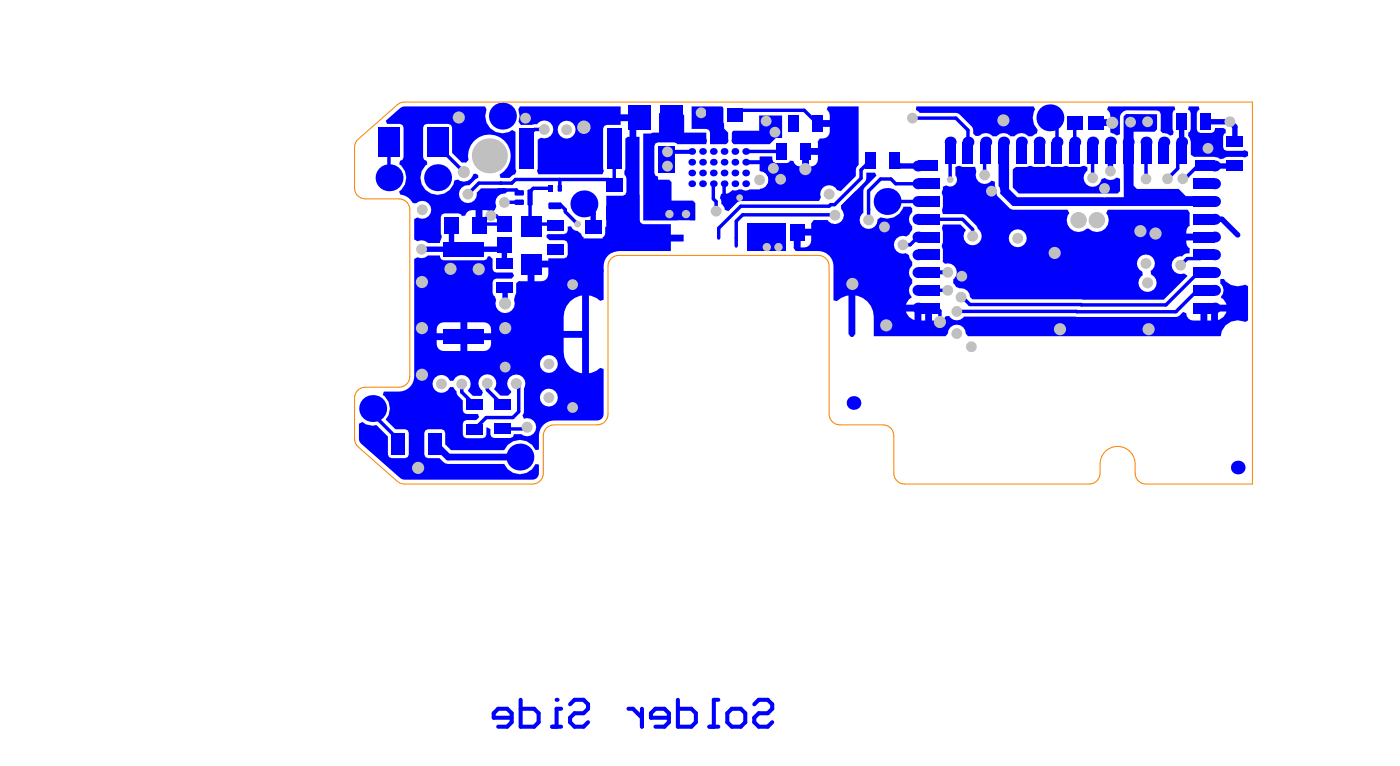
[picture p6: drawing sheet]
<svg xmlns="http://www.w3.org/2000/svg" width="173mm" height="95mm" viewBox="0 0 173 95" stroke-linecap="round" stroke-linejoin="round" font-family="sans-serif">
<path d="M44.2 17.2l4.9-4.3 .5-.3h.3h104.7v47.1h-13.1a1.33 1.33 0 0 1-1.3-1.3 3 3 0 0 0-.8-2.7 2.17 2.17 0 0 0-2.3-.4 2.17 2.17 0 0 0-1.3 2 2.43 2.43 0 0 1-.3 1.9 1.33 1.33 0 0 1-1 .5h-22.8a1.33 1.33 0 0 1-1.3-1.3v-4.6a1.33 1.33 0 0 0-1.4-1.4h-5.3a1.33 1.33 0 0 1-1.3-1.3v-18.2a1.33 1.33 0 0 0-1.4-1.4h-24.6a1.33 1.33 0 0 0-1.3 1.4v18.2a1.33 1.33 0 0 1-1.4 1.3h-5.3a1.33 1.33 0 0 0-1.3 1.4v4.6a1.33 1.33 0 0 1-1.4 1.3h-16.1l-.5-.3-4.9-4.2a1.32 1.32 0 0 1-.4-1v-5.1a1.33 1.33 0 0 1 1.3-1.3h4.2a1.33 1.33 0 0 0 1.3-1.3v-20.6a1.33 1.33 0 0 0-1.3-1.4h-4.2a1.33 1.33 0 0 1-1.3-1.3v-5a1.32 1.32 0 0 1 .4-1z" fill="none" stroke="#fd8300" stroke-width=".12"/>
<g fill="#00f">
<path d="M81.3 18h1.9v3.3h-1.9z"/>
<path d="M93.8 19.3h1.5a.61 .61 0 0 0 .2 .7l.3 .1h1.3l.3 .2v4.2h-2.8v-1.5a1.11 1.11 0 0 0 .2-1.2 1.11 1.11 0 0 0-1-.7z"/>
<path d="M74.9 24.2l4.1-.1v3.1l.1 .3 .1 .1v3.4h-2.8a1.88 1.88 0 0 0-1.9 1.9v.7h-3.4v-3.9l.3-.3h3.5z"/>
<path d="M90.5 16.1h3.2v-1.8h2.9v2.7h-.8l-.8 .8h-4.4l-.3-.4 .1-1z"/>
<path d="M92.3 27.5h4.8v3.5h-4.8z"/>
<path d="M85.4 13.1h3.8l.1 .2v1.8l.1 .2v.6l.5 .5a1.58 1.58 0 0 1-.3 1.4h-1.9v-1.4l-.2-.4-.3-.1h-1.8z"/>
<path d="M113.1 13.1h14.5l.2 .4a2.02 2.02 0 0 0 .3 2.5l-.1 .5a1.6 1.6 0 0 1-1 .3 1.08 1.08 0 0 0-1.7 0h-.5a1.08 1.08 0 0 0-1.7 0h-.5a1.1 1.1 0 0 0-1.7 0h-.4l-.3-.3-.1-.7-.1-.2-1.7-1.6-4.8-.1-.4-.3z"/>
<path d="M146.8 13.1h1.2l.1 .5h-.2l-.1 .4v2l.1 .3 .3 .1h1.4l.3-.1 .1-.5h1.1l.2 .2v.4l-.1 .1-.2 .3v1.4l.2 .3 .3 .1h2l.2-.1 .4 .2v.5l-.4 .2h-.2h-2l-.4 .2h-.4l-.3-.1-.4-.1h-2.5l-.5-.3v-1.6l-.1-.4-.2-.3v-.5h.2l.1-.3v-2l-.1-.4h-.2z"/>
<path d="M136.8 13.1h8.2l.1 .5h-.2l-.1 .4v2l.1 .3-.1 .3-.3 .1-.4-.2-.5-.1-.3-.2v-.1v-2l-.1-.3-.3-.2h-3.9l-.3 .1-.3 .3-.1 .4v2.2l-.4 .1-.8-.3v-.9h-1.8v-.8h1.8a1.02 1.02 0 0 0-.4-1.1z"/>
<path d="M47.6 14.9l1.8-1.5 .6-.3h9.9l.2 .4a2.13 2.13 0 0 0 .6 2.4 2.13 2.13 0 0 0 2.5 .1l.4 .3v4.6a.46 .46 0 0 1-.2 .7l-.5 .4h-1.1l-.1-.5a2.41 2.41 0 0 0 1.3-1.6 2.41 2.41 0 0 0-.3-2 2.42 2.42 0 0 0-1.6-1.2l-.7-.1a2.56 2.56 0 0 0-1.8 .7v.1a2.42 2.42 0 0 0-.8 1.8v.5l-.2 .3-.6 .1-1.2-1.2v-3.1l-.1-.4-.3-.1h-2.7l-.3 .1-.2 .4v3.6l.2 .3 .3 .1 .1 .5a2.1 2.1 0 0 0 .1 3.4 2.1 2.1 0 0 0 3.2-1.4l.4-.1a1.15 1.15 0 0 0 1.9-.7l.3-.1 .3 .2v.4l-.3 .1-.8 .8a1.1 1.1 0 0 0-1.2 1 1.1 1.1 0 0 0 1.1 1.2 1.1 1.1 0 0 0 1.1-1.3l.5-.6h3l.3 .4a.76 .76 0 0 1-.8 .4 1.09 1.09 0 0 0-.6 1.5l-.2 .4-.5 .3-.3-.2-.7-.1v1.9h-.9v-1.9a1 1 0 0 0-1.2 .7l-.5 .1-.1-.2-.3-.2h-1.7l-.3 .2-.2 .3v2.1l.2 .3-.3 .8h-1.5a1.08 1.08 0 0 0-1.2-.2l-.5-.2v-2.6l.5-.2a1.1 1.1 0 0 0 1.4-.2 1.1 1.1 0 0 0-.1-1.5 1.1 1.1 0 0 0-1.5 0l-.5-.1a1.85 1.85 0 0 0-1.5-1l-.1-.4a2.03 2.03 0 0 0 0-3.3l.1-.5 .3-.1 .1-.3v-3.6l-.1-.4-.3-.1h-1.6z"/>
<path d="M81.4 14l2.8-.1 .3 .3v2.2h2.7v1.4h-3.6l-.4-.2h-1.9l-.4 .1-.1 .3v3.3l.1 .4 .4 .1v.4h1.3l.3 .3v2.3h2.7l.3 .3-.1 2.1h-6.4v-10.7l2-.1z"/>
<path d="M125.1 20.9l.3-.3h1.4l.3-.1a3.4 3.4 0 0 0 2.2 0 3.4 3.4 0 0 0 2.2 0 3.4 3.4 0 0 0 2.2 0l.6 .1v.5a1.1 1.1 0 0 0 0 1.8 1.1 1.1 0 0 0 1.7-.8l.4-.1a1.07 1.07 0 0 0 1.5-.1l.4 .2v1.5l-.3 .3h-12.2l-.7-.8z"/>
<path d="M123.2 17.7l.3-.3h1.1v5.9l1 1h13.2l-.1-9.9 .3-.3h3.9v1.9l-.3 .3h-2.6v6.6l.4 .4h5.1l.9 .9h3.6v1.2h-25l-1.5-1.5v-.3l-.1-.4-.1-.3z"/>
<path d="M64.2 13.1h12.4v1h2.3v.9h-2.3v.4h-1.7l-.3 .1-.1 .4v5l.1 .2-.2 .4h-7.9l-.2-.4 .1-.2v-3.7l.4-.2a1.11 1.11 0 0 0 1.4-.5 1.11 1.11 0 0 0-.4-1.4 1.11 1.11 0 0 0-1.5 .2l-2 .1-.3-.4a2.26 2.26 0 0 0 0-1.5zM68.9 16a1.11 1.11 0 0 0 2.2 0 1.11 1.11 0 0 0-2.2 0z"/>
<path d="M89 24l.1-.1a1.19 1.19 0 0 0 1.3-.4h.3l.5-.1h.4a.77 .77 0 0 0 .9 0h1.3v-.1a1.1 1.1 0 0 0 1.1-1.1 1.1 1.1 0 0 0-1.1-1.1v-1.8h1.5v.4l.2 .3 .3 .1h1.3l.4-.1v-.2l.5 .1a.87 .87 0 0 0 1 .6v-1.8h.5v-.4h1.5v-.8l.2-.4a.97 .97 0 0 0 1.3-.9v-.5h-1.6v-.9h1.6a1.11 1.11 0 0 0-.4-1.2l.1-.5h3.8v7.3l-.3 .3v1l-1.9 1.9-.5-.1a1.1 1.1 0 0 0-1.4-.5 1.1 1.1 0 0 0-.5 1.4l-.3 .4h-9.6l-.5 .2-1.1 1.1-.4-.2v-.3l-.4-.4-.1-.6-.1-.2zM99.9 19.1v1.4a.92 .92 0 0 0 1.1-.8v-.6z"/>
<path d="M98 28.7h.4v-.5h1.8v-.6l.3-.4h1.7a1.1 1.1 0 0 0 1.6 .2 1.1 1.1 0 0 0 .1-1.6l-.1-.4 1.8-1.8 .4 .2v7.4l-.3 .3h-3.4l-.1-.1a1.78 1.78 0 0 0-1.2-.4h-2.8l-.2-.4zM98.9 29.1v1.4a1 1 0 0 0 1.3-.8v-.6z"/>
<path d="M77.2 17.1l.3-.2h1.5v10.3l.1 .3 .3 .2h3.4v1.3h1.6v.8h-1.6v1.2h-6.4l-.9 .2-.4-.2a.99 .99 0 0 0-.6-1.3l-.1-.4 .2-.1 .1-.3v-.9h.1h.6v-1.8h.5v-.4h1.9a.99 .99 0 0 0-.7-1.3l-.1-.4 .2-.1 .1-.3v-1.7l-.2-.4v-.4l.1-.3zM76.3 26.7v1.3a1.08 1.08 0 0 0 1.5-.9v-.4z"/>
<path d="M51.1 32l.5-.3a1.07 1.07 0 0 0 1.2-.2h1.5l.2 .5 .3 .1h5l.3-.1 .1-.3 .3-.1 .3 .4v1.2l.2 .3 .3 .1h2l.2 .4-.4 .4h-1.8l-.3 .1-.2 .3v1.4l.5 .8a1.2 1.2 0 0 0 1.1 1.6 1.2 1.2 0 0 0 1.1-1.6l.2-.8 .1-1.3 .3-.2h1v-2.1h.5v-.4h2.1v-.3h1.9l.4-.1 .1-.4v-1.3l-.1-.3-.4-.2h-1.7l-.4-.3v-.3l.1-.1h2l.4-.1 .1-.4v-.4l.4-.1a.82 .82 0 0 0 .8 .6l.4 .4 .2 .3 .2 .1-.1 .4a.94 .94 0 0 0-.7 1.3h1.9v.4h.5v1.7h.6l.2 .2v3.7l-.4 .1-.5-.3-.9-.3v9.6l.9-.3 .5-.4 .4 .1v5.8l-.3 .4-.5 .2h-5.3a1.88 1.88 0 0 0-1.9 1.9v1.7h-.4a2.11 2.11 0 0 0-1.9-1.2 2.11 2.11 0 0 0-1.9 1.3h-6.6l-.7-.8v-1.4l-.2-.3-.3-.1h-1.7l-.3 .1-.1 .3v2.7l.1 .3 .3 .1h1.5l.7 .7 .3 .1h7a2.11 2.11 0 0 0 1.9 1.2 2.11 2.11 0 0 0 1.9-1.2l.4 .1v1l-.1 .5-.5 .3h-16.1l-.4-.2-4.8-4.2-.3-.5v-2l.4-.2 .5 .3 .8 .1h.5l1.4 1.4v2.2l.1 .3 .4 .1h1.6l.3-.1 .2-.3v-2.7l-.2-.3-.3-.1h-1.2l-1.2-1.2a2.02 2.02 0 0 0-.3-3l.1-.5h1.9a1.88 1.88 0 0 0 1.8-1.8zM71.3 31.8a1 1 0 0 0 .9 1.3h.6v-1.3zM66 33v1.7h.8a.86 .86 0 0 0 .9-.8v-.9zM70.4 37.2l-.4 .6-.3 .6-.1 .7v1.7h2.3v-4.3l-1 .3zM57.7 39.8v1.3h2.9a1.02 1.02 0 0 0-.8-1.3zM54.2 40l-.2 .3-.1 .8h3v-1.3h-2.1h-.4zM57.7 42v1.3h2.1a.86 .86 0 0 0 .8-.8v-.5zM53.9 42a1.02 1.02 0 0 0 .9 1.3h2.1v-1.3zM66.7 44.9a1.11 1.11 0 0 0 2.2 0 1.11 1.11 0 0 0-2.2 0zM69.6 41.7v1.7a2.64 2.64 0 0 0 2.3 2.7v-4.4zM53.7 46.6a1.11 1.11 0 0 0 .2 1.7 1.11 1.11 0 0 0 1.6-.5h.5l.4 .5v.3l.2 .3 .5 .5v1.2l.2 .4 .3 .1h1.4l.2 .4-.4 .3h-1.2l-.3 .2-.2 .3v1.3l.2 .4 .3 .1h2l.3-.1 .2-.4v-.8v-.1l.4 .3v.6l.2 .3 .3 .2h2l.3-.2 .2-.3h.9a1.12 1.12 0 0 0 1.8-.7 1.12 1.12 0 0 0-1.5-1.2l-.2-.4 .2-.5v-2.9a1.11 1.11 0 0 0-.4-1.5 1.11 1.11 0 0 0-1.5 .3 1.11 1.11 0 0 0 .3 1.5v.3l-.4 .3h-.9l-.8-.8a1.1 1.1 0 0 0-.1-1.5 1.1 1.1 0 0 0-1.6 .1 1.1 1.1 0 0 0 .2 1.6l.1 .2-.2 .5h-1l-.6-.6a1.13 1.13 0 0 0-.1-1.8 1.13 1.13 0 0 0-1.7 .5h-.5a1.1 1.1 0 0 0-1.8-.4zM66.7 49.1a1.11 1.11 0 0 0 2.2 0 1.11 1.11 0 0 0-2.2 0z"/>
<path d="M118 20.6a.76 .76 0 0 1 .8 0h1.5l.1 .1 .1 .5a1.1 1.1 0 0 0 .5 1.3 1.1 1.1 0 0 0 1.4-.2l.4 .1v.5l.2 .4 .1 .8 1.6 1.7 .3 .1h6.8l.2 .4a1.45 1.45 0 0 0 .2 2 1.45 1.45 0 0 0 2-.1h.2a1.45 1.45 0 0 0 2 .1 1.45 1.45 0 0 0 .2-2l.2-.4h9.8l.3 .4v1.5a.91 .91 0 0 0-.4 1h2.1v.9h-2.1a.91 .91 0 0 0 .4 1v.6a.9 .9 0 0 0-1 .4 1.1 1.1 0 0 0-1.2 1.2 1.1 1.1 0 0 0 1.5 .9l.4 .3-2.9 2.9-23.6-.1-.3-.2a1.09 1.09 0 0 0-1.3-1.1 1.03 1.03 0 0 1-.8-1.1 1.09 1.09 0 0 0 .3-1.4 1.09 1.09 0 0 0-1.3-.5l-.3-.4v-1.4l-.1-.5 .1-.4v-1.3a.9 .9 0 0 1 0-.9h2.2l.7 .7a1.12 1.12 0 0 0 .1 1.6 1.12 1.12 0 0 0 1.6-.1 1.12 1.12 0 0 0-.3-1.6l-.2-.5-1.4-1.3-2.7-.1a.85 .85 0 0 1 0-.9v-1.3l-.1-.5 .1-.3v-.3l.4-.2a.84 .84 0 0 0 1.2-.1 .84 .84 0 0 0 0-1.2zM124.6 29.4a1.11 1.11 0 0 0 2.2 0 1.11 1.11 0 0 0-2.2 0zM140.7 31.7a1.1 1.1 0 0 0 .3 1.8l.1 .5a1.12 1.12 0 0 0-.2 1.7 1.12 1.12 0 0 0 1.7-.1 1.12 1.12 0 0 0-.4-1.7l-.1-.5a1.1 1.1 0 0 0 .2-1.6 1.1 1.1 0 0 0-1.6-.1z"/>
<path d="M107 21.3h1l.2 .4-1.6 1.6v3a1.1 1.1 0 0 0 .2 1.9 1.1 1.1 0 0 0 1.5-1.1l.4-.3a2.09 2.09 0 0 0 2.8-1.3h1l.1 .2v.5a1.08 1.08 0 0 0 0 1.7 1.32 1.32 0 0 1-.7 1.3 1.11 1.11 0 0 0-1.5 1 1.11 1.11 0 0 0 1.4 1.1l.4 .2 .1 .4 .3 .4v.5a1.08 1.08 0 0 0 0 1.7v.5a1.08 1.08 0 0 0 0 1.6v.1l-.4 .2-.3 .7h1.4v.4h.5v1.6h.4v-1.6h.9v1.6l1.2-.1 .3-.2 .2-.2 .4-.1a1.07 1.07 0 0 0 1.8 .1h26.2l.5-.2 .4-.4 .4 .2a.86 .86 0 0 0 .8 .9h.9v-1.6h.9v1.6h.4v-1.6h.5v-.4h1.4l-.3-.7-.3-.2a1.46 1.46 0 0 0 .2-1.3l-.3-.4v-.5l.4-.1a2 2 0 0 0 2.6 .7l.4 .2v4.3l-.4 .1a2.08 2.08 0 0 0-3 1.8h-31.2l-.3-.3a1.11 1.11 0 0 0-1.1-1.1 1.11 1.11 0 0 0-1.1 1.1l-.2 .3h-8.9v-2.4a2.65 2.65 0 0 0-2.3-2.6v4.8h-.8v-4.8l-1 .3-.5 .4-.4-.1v-4.3a1.76 1.76 0 0 0-.5-1.3v-3.7l.4-.2a1.1 1.1 0 0 0 1.3-.5 1.1 1.1 0 0 0-.2-1.3l-.1-.4 3-2.9 .2-.5zM150.4 38.5v1a1.37 1.37 0 0 0 1-1zM111.9 38.5a1.37 1.37 0 0 0 1 1v-1z"/>
</g>
<path d="M48 17.6v4.5M48 18.4h.1M54 17.6v.4l3.3 3.2M46 51.1l3.2 3.2v.5M57 47.4v1l1.6 1.6M60.2 47.3v.8l1.8 1.9M63.7 47.3l.3 .3M64 50.8l-.7 .7h-3.3M65.1 52.7l-.2 .2h-2.9" fill="none" stroke="#00f" stroke-width=".42"/>
<path d="M53.7 54.8l1.6 1.6" fill="none" stroke="#00f" stroke-width=".83"/>
<path d="M55.7 30.8h1.6M62.3 35.5l.1 .1" fill="none" stroke="#00f" stroke-width=".66"/>
<circle cx="62.3" cy="32.5" r=".33" fill="#00f"/>
<path d="M62.2 24.9v.1M62.3 25h1.8" fill="none" stroke="#00f" stroke-width=".42"/>
<circle cx="62.3" cy="25" r=".21" fill="#00f"/>
<path d="M59.3 27.7l1.1-1.1h.8l1.1 1.1zM60.6 24.4v2.2M62.1 27.7h.1M62.1 27.7l-.2 .1M62.2 25h.1M62.2 24.9l.1 .1M62.3 25h.1M63.6 22.2l-.4 .4h-1.4M65.4 24.4v3.6" fill="none" stroke="#00f" stroke-width=".42"/>
<circle cx="61.8" cy="22.6" r=".21" fill="#00f"/>
<path d="M69.8 25.9v.2l1.5 1.6" fill="none" stroke="#00f" stroke-width=".42"/>
<circle cx="71.3" cy="27.7" r=".21" fill="#00f"/>
<path d="M66 16h1.2M75.8 18.4v4.4l-.6-.6M78.9 14.5l-.8 .8M90.7 18.7h.1M68.5 25.4h.8l.5 .5M69.1 22.2h.1M69.1 22.2v1M88.1 24.5l.3 .4v1.2M89.4 24l.4 .4h1.5M90.7 21.3h.1M91.5 25.5l-2.8 2.7v1.2M91.7 26.5l-.8 .8v2.1" fill="none" stroke="#00f" stroke-width=".42"/>
<path d="M73.2 26.3v1.8" fill="none" stroke="#00f" stroke-width=".66"/>
<path d="M85.4 18.7h-3" fill="none" stroke="#00f" stroke-width=".5"/>
<circle cx="88.1" cy="21.3" r=".21" fill="#00f"/>
<path d="M90.7 20h.1" fill="none" stroke="#00f" stroke-width=".42"/>
<g fill="#00f">
<circle cx="86.7" cy="22.7" r=".33"/>
<circle cx="89.4" cy="21.3" r=".21"/>
<circle cx="92.1" cy="22.7" r=".21"/>
<circle cx="92.1" cy="21.3" r=".21"/>
</g>
<path d="M91.3 13.6l-.6 .6M94.6 14.9v.3l1.1 1.1M96.4 22.1v1.2M103.1 25.3h-.5l-.2 .2M103.1 26.5v.1M107.2 25.8h.1M107.2 25.8v1.4" fill="none" stroke="#00f" stroke-width=".42"/>
<path d="M86.6 13.9h1.2l.3 .3M110.4 19.9l.7 .6M105.2 37.6v3.7" fill="none" stroke="#00f" stroke-width=".66"/>
<path d="M94.7 20l.8 .8" fill="none" stroke="#00f" stroke-width=".5"/>
<circle cx="107.4" cy="19.9" r=".21" fill="#00f"/>
<g fill="none" stroke="#00f" stroke-width=".42">
<path d="M117.3 18.8v3.4M118 14.6l1.5 1.5M119.5 17.5v1.3M121.7 18.8l-.1 .2v2.6M126.1 18.8h.1M129.6 14.5l.9 .9M130.5 17.5v1.3M132.7 18.8h.1M132.7 17.5v1.3M134.9 18.8v3.2M135.3 15.1l2 .1M141.5 18.8v3.4"/>
<path d="M145.9 18.8l-.5 .5v1.5l-1.2 1.3h.2M62.2 23.4h1.6M108.7 22.1h1.3l.6 .6M113.3 29.3h1.4M113.3 22.7h1.4M114.6 24.9h.1M114.7 38h1l.4 .4v1.3M114.7 27.1h4.2M114.7 35.8h2.3M114.7 35.8h.1M118.7 36.7h.1M120.1 28.3v.9"/>
<path d="M132.9 38.4l.1 .1M146 22.1h.3M146.6 31.9l-.8 .8M147.8 35.8h.8M147.9 20.5h.8M148 33.6h.6M148.6 31.5l-.4 .4M46 51.1v-.7l-.3-.3v1M64 47.6v3.2"/>
</g>
<path d="M117 33.6h-2.3" fill="none" stroke="#00f" stroke-width=".5"/>
<path d="M137.1 18.8v2.3M139.3 17.5v1.3M139.6 15.1l-.3 .3M145.9 15h.1M145.9 17.5v1.3M148.9 15h.1h2.9l.6 .6M55.7 27.8v3M62.4 35.6v1.9M139.3 24.9h.1M148.6 27.1h2.3l1.9 1.9M152.5 20.5h-3.8M152.8 37.4l-.6 .6h-3.6" fill="none" stroke="#00f" stroke-width=".66"/>
<circle cx="62.2" cy="23.4" r=".21" fill="#00f"/>
<g fill="none" stroke="#00f" stroke-width=".42">
<path d="M66 16l-1 .9v1.5M91.3 13.6h8l1.6 1.6M92.1 18.7h4.4M107.4 19.9l-1.1 1.1v1l-3.2 3.3M112.7 14.6h5.3M119.5 16.1v1.4M130.5 15.4v2.1M132.7 15.1v3.7M59.1 27.7h.2l-.2 .1M61.8 22.6h-2.7l-1.3 1.4M62.2 23.4h-.6l-1 1M63.6 22.2h11.6"/>
<path d="M63.8 23.4l.3 .4M68 23.2h-2.2l-.4 .4v.8M68.6 27.7h-2.9l-.3 .3M88.1 22.7v1.8M89.4 22.7v1.3M90.9 29.4v1M91.5 25.5h10.9M91.7 26.5h11.4M108.7 22.1l-1.5 1.5v2.2M109.5 24.9h5.1M110.6 22.7h2.7M113.3 29.3l-.9 .9h-.9"/>
<path d="M118.1 38.4h14.8M118.9 27.1l1.2 1.2M146.6 31.9h1.6M147.8 35.8l-2.6 2.7h-12.2M147.9 20.5l-1.6 1.6M148 33.6l-4 4h-24.2l-1-.9M60 51.5l-1.4 1.5"/>
</g>
<path d="M123.9 18.8v4.7l1.4 1.4h23.3M139.3 15.4v2.1M139.3 18.8v6.1M145.9 15v2.5M152.5 15.6v1.9M52.1 30.8h3.6M57.3 30.8h4.5l.5-.6v2.3M72.1 25.2l1.1 1.1M96.4 23.3l-1.2 1.1h-3.9M111.1 20.5h3.5" fill="none" stroke="#00f" stroke-width=".66"/>
<path d="M78.1 15.3v10.8M55.3 56.4h8.9" fill="none" stroke="#00f" stroke-width=".83"/>
<path d="M92.1 20h2.6M68.2 89.7h1.1M69.3 87.5h-.6v2.2M70.4 86.9l.5-.5h1.2l.5 .5v.6l-.5 .5h-1.2l-.5 .6v.5l.5 .6h1.2l.5-.6M77.6 87.5h.6l1.1 1.1M79.3 87.5v2.2M82.6 88.6h-2.2v-.6l.5-.5h1.1l.6 .5v1.1l-.6 .6h-1.1M83.7 86.4v3.3h1.7l.5-.6v-1.1l-.5-.5h-1.7M87.6 89.7h1.1M88.7 86.4h-.6v3.3M89.8 88l.6-.5h1.1l.5 .5v1.1l-.5 .6h-1.1l-.6-.6zM93.1 86.9l.6-.5h1.1l.5 .5v.6l-.5 .5h-1.1l-.6 .6v.5l.6 .6h1.1l.5-.6" fill="none" stroke="#00f" stroke-width=".5"/>
<circle cx="68.7" cy="86.4" r=".25" fill="#00f"/>
<path d="M63.2 88.6h-2.2v-.6l.5-.5h1.1l.6 .5v1.1l-.6 .6h-1.1M64.3 86.4v3.3h1.7l.5-.6v-1.1l-.5-.5h-1.7" fill="none" stroke="#00f" stroke-width=".5"/>
<g fill="#c0c0c0">
<circle cx="103.1" cy="26.6" r=".67"/>
<circle cx="91.3" cy="24.4" r=".42"/>
<circle cx="107.2" cy="27.2" r=".67"/>
<circle cx="102.4" cy="24" r=".67"/>
<circle cx="112.7" cy="14.6" r=".67"/>
<circle cx="105.2" cy="35" r=".75"/>
<circle cx="116.1" cy="39.7" r=".75"/>
<circle cx="118.1" cy="41.2" r=".67"/>
<circle cx="84.7" cy="26.4" r=".52"/>
<circle cx="82.7" cy="26.4" r=".52"/>
<circle cx="88.4" cy="26.1" r=".67"/>
<circle cx="96.1" cy="30.5" r=".52"/>
<circle cx="94.7" cy="30.5" r=".52"/>
<circle cx="135.4" cy="27.2" r="1.01"/>
<circle cx="60.6" cy="26.6" r=".67"/>
<circle cx="72.1" cy="15.7" r=".83"/>
<circle cx="64.9" cy="14.6" r=".67"/>
<circle cx="70.7" cy="35.1" r=".67"/>
<circle cx="82.4" cy="18.7" r=".67"/>
<circle cx="82.4" cy="20.5" r=".67"/>
<circle cx="144.2" cy="22.1" r=".67"/>
<circle cx="141.5" cy="22.1" r=".67"/>
<circle cx="146" cy="22.1" r=".67"/>
<circle cx="137.1" cy="21.1" r=".67"/>
<circle cx="136.4" cy="23.3" r=".67"/>
<circle cx="137.3" cy="15.2" r=".75"/>
<circle cx="109.2" cy="28" r=".67"/>
<circle cx="94.6" cy="14.9" r=".67"/>
<circle cx="122.4" cy="23.6" r=".67"/>
<circle cx="139.6" cy="15.1" r=".67"/>
<circle cx="141.7" cy="15" r=".67"/>
<circle cx="117.3" cy="22.2" r=".42"/>
<circle cx="111.5" cy="30.2" r=".67"/>
<circle cx="72.1" cy="25.2" r=".75"/>
<circle cx="119.9" cy="42.8" r=".67"/>
<circle cx="130.2" cy="31.2" r=".75"/>
<circle cx="117" cy="33.6" r=".67"/>
<circle cx="126.1" cy="18.8" r=".42"/>
<circle cx="134.9" cy="22" r=".67"/>
<circle cx="121.6" cy="21.6" r=".67"/>
<circle cx="148.6" cy="22.7" r=".42"/>
<circle cx="133.2" cy="27.2" r="1.01"/>
<circle cx="142.7" cy="28.8" r=".75"/>
<circle cx="114.7" cy="31.5" r=".42"/>
<circle cx="143.7" cy="18.8" r=".42"/>
<circle cx="151.9" cy="15" r=".67"/>
<circle cx="97.9" cy="15.2" r=".42"/>
<circle cx="88.1" cy="18.7" r=".42"/>
<circle cx="62" cy="14.3" r=".67"/>
<circle cx="52.1" cy="46.3" r=".75"/>
<circle cx="56.7" cy="14.5" r=".75"/>
<circle cx="59.1" cy="33.2" r=".75"/>
<circle cx="55.6" cy="33.2" r=".75"/>
<circle cx="109.4" cy="40.2" r=".75"/>
<circle cx="130.9" cy="40.6" r=".75"/>
<circle cx="125.7" cy="29.4" r=".67"/>
<circle cx="67.8" cy="44.9" r=".67"/>
<circle cx="52.1" cy="30.8" r=".67"/>
<circle cx="52.1" cy="34.8" r=".75"/>
<circle cx="52.1" cy="25.9" r=".67"/>
<circle cx="89.4" cy="18.7" r=".42"/>
<circle cx="92.1" cy="21.3" r=".42"/>
<circle cx="92.1" cy="22.7" r=".42"/>
<circle cx="89.4" cy="21.3" r=".42"/>
<circle cx="96.4" cy="22.1" r=".67"/>
<circle cx="99.4" cy="20.9" r=".75"/>
<circle cx="67.2" cy="16" r=".67"/>
<circle cx="86.7" cy="22.7" r=".42"/>
<circle cx="70" cy="16" r=".67"/>
<circle cx="71.3" cy="27.7" r=".42"/>
<circle cx="67.8" cy="49.1" r=".67"/>
<circle cx="62.4" cy="40.5" r=".75"/>
<circle cx="60.2" cy="47.3" r=".67"/>
<circle cx="57" cy="47.4" r=".67"/>
<circle cx="62.4" cy="37.5" r=".75"/>
<circle cx="93.8" cy="22.2" r=".67"/>
<circle cx="95.5" cy="20.8" r=".67"/>
<circle cx="62.3" cy="25" r=".67"/>
<circle cx="57.8" cy="24" r=".67"/>
<circle cx="86.6" cy="13.9" r=".67"/>
<circle cx="95.7" cy="16.3" r=".67"/>
<circle cx="90.7" cy="20" r=".42"/>
<circle cx="88.1" cy="21.3" r=".42"/>
<circle cx="90.7" cy="21.3" r=".42"/>
<circle cx="90.7" cy="18.7" r=".42"/>
<circle cx="145.8" cy="32.7" r=".67"/>
<circle cx="118.7" cy="36.7" r=".67"/>
<circle cx="117" cy="35.8" r=".67"/>
<circle cx="149.2" cy="18.3" r=".67"/>
<circle cx="52.1" cy="40.5" r=".75"/>
<circle cx="68.6" cy="30.8" r=".42"/>
<circle cx="141.8" cy="40.6" r=".75"/>
<circle cx="140.8" cy="28.5" r=".75"/>
<circle cx="141.7" cy="34.9" r=".68"/>
<circle cx="141.5" cy="32.5" r=".67"/>
<circle cx="118.8" cy="34.1" r=".67"/>
<circle cx="118.1" cy="38.4" r=".67"/>
<circle cx="123.9" cy="14.9" r=".75"/>
<circle cx="64.2" cy="56.4" r=".75"/>
<circle cx="46" cy="50.4" r=".68"/>
<circle cx="54.5" cy="47.4" r=".67"/>
<circle cx="51.6" cy="57.7" r=".75"/>
<circle cx="54" cy="21.9" r=".75"/>
<circle cx="57.3" cy="21.2" r=".75"/>
<circle cx="65.1" cy="52.7" r=".68"/>
<circle cx="63.7" cy="47.3" r=".68"/>
<circle cx="70.7" cy="50.3" r=".67"/>
<circle cx="62.4" cy="45.3" r=".67"/>
<circle cx="120.1" cy="29.2" r=".68"/>
<circle cx="48" cy="22.1" r=".68"/>
<circle cx="60.4" cy="19.2" r="2.16"/>
</g>
<g fill="#00f">
<path d="M48.4 53.4h1.6v2.7h-1.6z" fill-rule="evenodd"/>
<path d="M52.8 53.4h1.7v2.7h-1.7z" fill-rule="evenodd"/>
<path d="M54.9 26.8h1.7v2.1h-1.7z" fill-rule="evenodd"/>
<path d="M61 52.3h2v1.3h-2z" fill-rule="evenodd"/>
<path d="M61.3 31.9h2v1.3h-2z" fill-rule="evenodd"/>
<path d="M61.3 34.8h2v1.4h-2z" fill-rule="evenodd"/>
<path d="M61.4 26.7h1.7v1.9h-1.7z" fill-rule="evenodd"/>
<path d="M63.5 24.8l.2-.2h.8l.2 .2v.3l-.2 .2h-.8l-.2-.2z" fill-rule="evenodd"/>
<path d="M67.6 27.1h2v1.3h-2z" fill-rule="evenodd"/>
<path d="M67.7 25.2l.2-.2h1.3l.2 .2v.4l-.2 .2h-1.3l-.2-.2z" fill-rule="evenodd"/>
<path d="M74.8 25.4h2.1v1.7h-2.1z" fill-rule="evenodd"/>
<path d="M81.5 13h2.8v3h-2.8z" fill-rule="evenodd"/>
<path d="M87.2 13.3h1.8v1.8h-1.8z" fill-rule="evenodd"/>
<path d="M89.8 13.3h1.8v1.8h-1.8z" fill-rule="evenodd"/>
<path d="M94.2 27.6h1.7v2.1h-1.7z" fill-rule="evenodd"/>
<path d="M95.8 17.7h1.3v2h-1.3z" fill-rule="evenodd"/>
<path d="M97.3 14.2h1.3v2h-1.3z" fill-rule="evenodd"/>
<path d="M100.3 14.2h1.3v2h-1.3z" fill-rule="evenodd"/>
<path d="M106.8 18.9h1.3v2h-1.3z" fill-rule="evenodd"/>
<path d="M109.8 18.9h1.3v2h-1.3z" fill-rule="evenodd"/>
<path d="M113.3 37.4h2.7v1.3h-2.7z" fill-rule="evenodd"/>
<path d="M113.3 35.2h2.7v1.3h-2.7z" fill-rule="evenodd"/>
<path d="M113.3 33h2.7v1.3h-2.7z" fill-rule="evenodd"/>
<path d="M113.3 30.8h2.7v1.3h-2.7z" fill-rule="evenodd"/>
<path d="M113.3 28.6h2.7v1.3h-2.7z" fill-rule="evenodd"/>
<path d="M113.3 26.4h2.7v1.3h-2.7z" fill-rule="evenodd"/>
<path d="M113.3 24.2h2.7v1.3h-2.7z" fill-rule="evenodd"/>
<path d="M116.6 17.5h1.4v2.7h-1.4z" fill-rule="evenodd"/>
<path d="M113.3 22h2.7v1.4h-2.7z" fill-rule="evenodd"/>
<path d="M113.3 19.8h2.5v1.4h-2.5z" fill-rule="evenodd"/>
<path d="M121 17.5h1.4v2.7h-1.4z" fill-rule="evenodd"/>
<path d="M123.2 17.5h1.4v2.7h-1.4z" fill-rule="evenodd"/>
<path d="M127.6 17.5h1.4v2.7h-1.4z" fill-rule="evenodd"/>
<path d="M129.8 17.5h1.4v2.7h-1.4z" fill-rule="evenodd"/>
<path d="M134.2 17.5h1.4v2.7h-1.4z" fill-rule="evenodd"/>
<path d="M136.4 17.5h1.4v2.7h-1.4z" fill-rule="evenodd"/>
<path d="M134.4 14.3h1.8v1.7h-1.8z" fill-rule="evenodd"/>
<path d="M140.8 17.5h1.4v2.7h-1.4z" fill-rule="evenodd"/>
<path d="M143 17.5h1.4v2.7h-1.4z" fill-rule="evenodd"/>
<path d="M145.2 17.5h1.4v2.7h-1.4z" fill-rule="evenodd"/>
<path d="M145.2 14h1.4v2h-1.4z" fill-rule="evenodd"/>
<path d="M147.3 37.4h2.7v1.3h-2.7z" fill-rule="evenodd"/>
<path d="M147.3 30.8h2.7v1.3h-2.7z" fill-rule="evenodd"/>
<path d="M147.3 33h2.7v1.3h-2.7z" fill-rule="evenodd"/>
<path d="M147.3 35.2h2.7v1.3h-2.7z" fill-rule="evenodd"/>
<path d="M147.3 24.2h2.7v1.3h-2.7z" fill-rule="evenodd"/>
<path d="M147.3 26.4h2.7v1.3h-2.7z" fill-rule="evenodd"/>
<path d="M147.3 28.6h2.7v1.3h-2.7z" fill-rule="evenodd"/>
<path d="M147.5 19.8h2.5v1.4h-2.5z" fill-rule="evenodd"/>
<path d="M147.3 22h2.7v1.4h-2.7z" fill-rule="evenodd"/>
<path d="M148.2 14h1.4v2h-1.4z" fill-rule="evenodd"/>
<path d="M46.7 15.8h2.7v3.6h-2.7z" fill-rule="evenodd"/>
<path d="M52.7 15.8h2.7v3.6h-2.7z" fill-rule="evenodd"/>
<path d="M61 49.3h2v1.3h-2z" fill-rule="evenodd"/>
<path d="M61.4 29.3h1.7v1.9h-1.7z" fill-rule="evenodd"/>
<path d="M63.5 23.6l.2-.1h.8l.2 .1v.4l-.2 .1h-.8l-.2-.1z" fill-rule="evenodd"/>
<path d="M67.6 30.1h2v1.3h-2z" fill-rule="evenodd"/>
<path d="M68.9 23l.1-.2h.3l.1 .2v.5l-.1 .2h-.3l-.1-.2z" fill-rule="evenodd"/>
<path d="M67.7 22.8h.5v.9h-.5z" fill-rule="evenodd"/>
<path d="M74.9 15.9h1.9v5h-1.9z" fill-rule="evenodd"/>
<path d="M74.8 22h2.1v1.7h-2.1z" fill-rule="evenodd"/>
<path d="M57.6 52.3h2v1.3h-2z" fill-rule="evenodd"/>
<path d="M64.3 31.3h2.5v2.6h-2.5z" fill-rule="evenodd"/>
<path d="M64.3 26.7h2.5v2.5h-2.5z" fill-rule="evenodd"/>
<path d="M58.3 26.8h1.7v2.1h-1.7z" fill-rule="evenodd"/>
<path d="M72.2 27.1h2.1v1.8h-2.1z" fill-rule="evenodd"/>
<path d="M77.5 13h2.8v3h-2.8z" fill-rule="evenodd"/>
<path d="M97.6 27.6h1.7v2.1h-1.7z" fill-rule="evenodd"/>
<path d="M98.8 17.7h1.3v2h-1.3z" fill-rule="evenodd"/>
<path d="M118.8 17.5h1.4v2.7h-1.4z" fill-rule="evenodd"/>
<path d="M125.4 17.5h1.4v2.7h-1.4z" fill-rule="evenodd"/>
<path d="M132 17.5h1.4v2.7h-1.4z" fill-rule="evenodd"/>
<path d="M131.8 14.3h1.8v1.7h-1.8z" fill-rule="evenodd"/>
<path d="M151.5 19.8h2v1.3h-2z" fill-rule="evenodd"/>
<path d="M138.6 17.5h1.4v2.7h-1.4z" fill-rule="evenodd"/>
<path d="M57.6 49.3h2v1.3h-2z" fill-rule="evenodd"/>
<path d="M64.1 15.9h1.8v5h-1.8z" fill-rule="evenodd"/>
<path d="M65.1 23.6l.2-.2h.3l.2 .2v1.6l-.2 .2h-.3l-.2-.2z" fill-rule="evenodd"/>
<path d="M72.2 30.5h2.1v1.7h-2.1z" fill-rule="evenodd"/>
<path d="M151.5 16.8h2v1.4h-2z" fill-rule="evenodd"/>
<path d="M54.8 40.6h5v1.9h-5z" fill-rule="evenodd"/>
<path d="M54.8 29.8h5v1.9h-5z" fill-rule="evenodd"/>
</g>
<g fill="#00f">
<path d="M64.5 25.1h.2zM64.5 25.1h.2l-.2 .2z"/>
<path d="M64.5 24.6v.2zM64.5 24.6l.2 .2h-.2z"/>
<path d="M63.5 24.8h.2zM63.6 24.7l.1-.1v.2h-.2z"/>
<path d="M63.7 25.1v.2zM63.5 25.1h.2v.2z"/>
<path d="M69.2 25.6h.2zM69.2 25.6h.2l-.2 .2z"/>
<path d="M69.2 25v.2zM69.2 25l.2 .2h-.2z"/>
<path d="M67.7 25.2h.2zM67.8 25h.1v.2h-.2z"/>
<path d="M67.9 25.6v.2zM67.7 25.6h.2v.2z"/>
<path d="M64.5 24h.2zM64.5 24h.2l-.2 .1z"/>
<path d="M64.5 23.5v.1zM64.5 23.5l.2 .1h-.2z"/>
<path d="M63.5 23.6h.2zM63.6 23.5h.1v.1h-.2z"/>
<path d="M63.7 24v.1zM63.5 24h.2v.1z"/>
<path d="M69 23.5v.2zM68.9 23.5h.1v.2z"/>
<path d="M69.3 23.5h.1zM69.3 23.5h.1l-.1 .2z"/>
<path d="M69.3 22.8v.2zM69.3 22.8l.1 .2h-.1z"/>
<path d="M68.9 23h.1zM68.9 22.9l.1-.1v.2h-.1z"/>
<path d="M65.6 23.4v.2zM65.6 23.4l.2 .2h-.2z"/>
<path d="M65.1 23.6h.2zM65.2 23.4h.1v.2h-.2z"/>
<path d="M65.3 25.2v.2zM65.1 25.2h.2v.2z"/>
<path d="M65.6 25.2h.2zM65.6 25.2h.2l-.2 .2z"/>
<circle cx="62" cy="14.3" r="1.66"/>
<circle cx="85.4" cy="21.3" r=".42"/>
<circle cx="85.4" cy="22.7" r=".42"/>
<circle cx="85.4" cy="20" r=".42"/>
<circle cx="85.4" cy="18.7" r=".42"/>
<circle cx="85.4" cy="17.4" r=".42"/>
<circle cx="92.1" cy="22.7" r=".42"/>
<circle cx="92.1" cy="20" r=".42"/>
<circle cx="92.1" cy="18.7" r=".42"/>
<circle cx="92.1" cy="17.4" r=".42"/>
<circle cx="90.7" cy="22.7" r=".42"/>
<circle cx="90.7" cy="17.4" r=".42"/>
<circle cx="89.4" cy="22.7" r=".42"/>
<circle cx="89.4" cy="20" r=".42"/>
<circle cx="89.4" cy="17.4" r=".42"/>
<circle cx="88.1" cy="22.7" r=".42"/>
<circle cx="88.1" cy="20" r=".42"/>
<circle cx="88.1" cy="17.4" r=".42"/>
<circle cx="86.7" cy="22.7" r=".42"/>
<circle cx="86.7" cy="17.4" r=".42"/>
<circle cx="86.7" cy="18.7" r=".42"/>
<circle cx="86.7" cy="20" r=".42"/>
<circle cx="86.7" cy="21.3" r=".42"/>
<circle cx="88.1" cy="21.3" r=".42"/>
<circle cx="89.4" cy="21.3" r=".42"/>
<circle cx="90.7" cy="21.3" r=".42"/>
<circle cx="92.1" cy="21.3" r=".42"/>
<circle cx="88.1" cy="18.7" r=".42"/>
<circle cx="89.4" cy="18.7" r=".42"/>
<circle cx="90.7" cy="18.7" r=".42"/>
<circle cx="90.7" cy="20" r=".42"/>
<circle cx="129.6" cy="14.5" r="1.66"/>
<circle cx="150" cy="38" r=".68"/>
<circle cx="150" cy="31.5" r=".68"/>
<circle cx="150" cy="33.6" r=".68"/>
<circle cx="150" cy="35.8" r=".68"/>
<circle cx="150" cy="24.9" r=".68"/>
<circle cx="150" cy="27.1" r=".68"/>
<circle cx="150" cy="29.3" r=".68"/>
<circle cx="150" cy="20.5" r=".68"/>
<circle cx="150" cy="22.7" r=".68"/>
<circle cx="48" cy="21.9" r="1.66"/>
<circle cx="54" cy="21.9" r="1.66"/>
<circle cx="109.5" cy="24.9" r="1.66"/>
<circle cx="117.3" cy="17.5" r=".68"/>
<circle cx="121.7" cy="17.5" r=".68"/>
<circle cx="123.9" cy="17.5" r=".68"/>
<circle cx="128.3" cy="17.5" r=".68"/>
<circle cx="130.5" cy="17.5" r=".68"/>
<circle cx="134.9" cy="17.5" r=".68"/>
<circle cx="137.1" cy="17.5" r=".68"/>
<circle cx="141.5" cy="17.5" r=".68"/>
<circle cx="143.7" cy="17.5" r=".68"/>
<circle cx="145.9" cy="17.5" r=".68"/>
<circle cx="113.3" cy="38" r=".68"/>
<circle cx="113.3" cy="35.8" r=".68"/>
<circle cx="113.3" cy="33.6" r=".68"/>
<circle cx="113.3" cy="31.5" r=".68"/>
<circle cx="113.3" cy="29.3" r=".68"/>
<circle cx="113.3" cy="27.1" r=".68"/>
<circle cx="113.3" cy="24.9" r=".68"/>
<circle cx="113.3" cy="22.7" r=".68"/>
<circle cx="113.3" cy="20.5" r=".68"/>
<circle cx="46" cy="50.4" r="1.66"/>
<circle cx="64.2" cy="56.4" r="1.66"/>
<circle cx="72.1" cy="25.2" r="1.66"/>
<circle cx="105.4" cy="49.7" r=".84"/>
<circle cx="119.5" cy="17.5" r=".68"/>
<circle cx="126.1" cy="17.5" r=".68"/>
<circle cx="132.7" cy="17.5" r=".68"/>
<circle cx="152.8" cy="57.7" r=".84"/>
<circle cx="139.3" cy="17.5" r=".68"/>
</g>
</svg>
